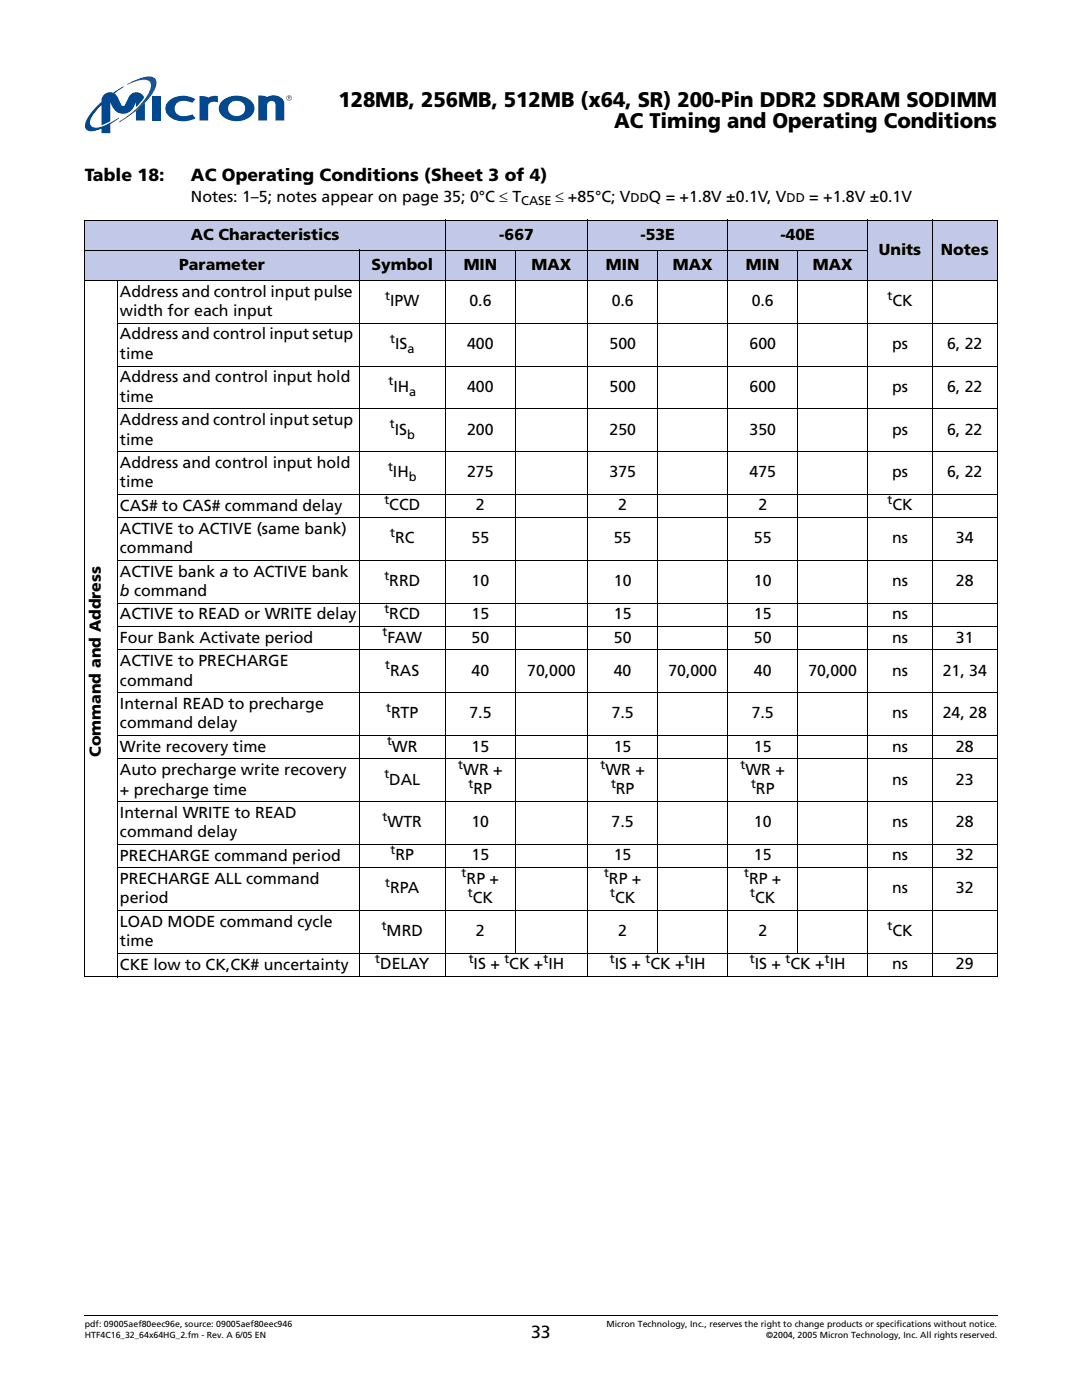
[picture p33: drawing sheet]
<svg xmlns="http://www.w3.org/2000/svg" width="216mm" height="279mm" viewBox="0 0 216 279" stroke-linecap="round" stroke-linejoin="round" font-family="sans-serif">
<defs><g id="words">
<g font-size="4.2">
<text x="67.5" y="21.3">128MB, 256MB, 512MB (x64, SR) 200-Pin DDR2 SDRAM SODIMM</text>
<text x="122.5" y="25.5">AC Timing and Operating Conditions</text>
</g>
<g font-size="3.5">
<text x="16.9" y="36.2">Table 18:</text>
<text x="38.1" y="36.2">AC Operating Conditions (Sheet 3 of 4)</text>
<text x="106" y="267">33</text>
</g>
<g font-size="3.2">
<text x="38.1" y="40.2">Notes: 1–5; notes appear on page 35; 0°C ≤ T</text>
<text x="110.8" y="40.2">≤ +85°C; V</text>
<text x="129.5" y="40.2">Q = +1.8V ±0.1V, V</text>
<text x="161.5" y="40.2">= +1.8V ±0.1V</text>
<text x="38.1" y="47.9">AC Characteristics</text>
<text x="99.6" y="47.9">-667</text>
<text x="127.8" y="47.9">-53E</text>
<text x="155.7" y="47.9">-40E</text>
<text x="35.8" y="53.8">Parameter</text>
<text x="74.1" y="53.8">Symbol</text>
<text x="92.5" y="53.8">MIN</text>
<text x="106.1" y="53.8">MAX</text>
<text x="120.9" y="53.8">MIN</text>
<text x="134.3" y="53.8">MAX</text>
<text x="148.8" y="53.8">MIN</text>
<text x="162.2" y="53.8">MAX</text>
<text x="175.4" y="50.8">Units</text>
<text x="187.7" y="50.8">Notes</text>
<text x="23.9" y="59.2">Address and control input pulse</text>
<text x="23.9" y="63.1">width for each input</text>
<text x="77.9" y="61.1">IPW</text>
<text x="93.7" y="61.1">0.6</text>
<text x="122.1" y="61.1">0.6</text>
<text x="150" y="61.1">0.6</text>
<text x="178.1" y="61.1">CK</text>
<text x="23.9" y="67.8">Address and control input setup</text>
<text x="23.9" y="71.6">time</text>
<text x="78.8" y="69.7">IS</text>
<text x="93.2" y="69.7">400</text>
<text x="121.6" y="69.7">500</text>
<text x="149.6" y="69.7">600</text>
<text x="178" y="69.7">ps</text>
<text x="189" y="69.7">6, 22</text>
<text x="23.9" y="76.3">Address and control input hold</text>
<text x="23.9" y="80.2">time</text>
<text x="78.5" y="78.2">IH</text>
<text x="93.2" y="78.2">400</text>
<text x="121.6" y="78.2">500</text>
<text x="149.6" y="78.2">600</text>
<text x="178" y="78.2">ps</text>
<text x="189" y="78.2">6, 22</text>
<text x="23.9" y="84.8">Address and control input setup</text>
<text x="23.9" y="88.7">time</text>
<text x="78.8" y="86.7">IS</text>
<text x="93.2" y="86.7">200</text>
<text x="121.6" y="86.7">250</text>
<text x="149.6" y="86.7">350</text>
<text x="178" y="86.7">ps</text>
<text x="189" y="86.7">6, 22</text>
<text x="23.9" y="93.4">Address and control input hold</text>
<text x="78.4" y="95.3">IH</text>
<text x="93.2" y="95.3">275</text>
<text x="121.6" y="95.3">375</text>
<text x="149.6" y="95.3">475</text>
<text x="178" y="95.3">ps</text>
<text x="189" y="95.3">6, 22</text>
<text x="23.9" y="97.2">time</text>
<text x="23.9" y="101.9">CAS# to CAS# command delay</text>
<text x="77.7" y="101.9">CCD</text>
<text x="95" y="101.9">2</text>
<text x="123.4" y="101.9">2</text>
<text x="151.3" y="101.9">2</text>
<text x="178.1" y="101.9">CK</text>
<text x="23.9" y="106.6">ACTIVE to ACTIVE (same bank)</text>
<text x="23.9" y="110.4">command</text>
<text x="78.8" y="108.5">RC</text>
<text x="94.1" y="108.5">55</text>
<text x="122.5" y="108.5">55</text>
<text x="150.4" y="108.5">55</text>
<text x="178" y="108.5">ns</text>
<text x="190.7" y="108.5">34</text>
<text x="23.9" y="119">b command</text>
<text x="23.9" y="115.1">ACTIVE bank a to ACTIVE bank</text>
<text x="77.7" y="117">RRD</text>
<text x="94.1" y="117">10</text>
<text x="122.5" y="117">10</text>
<text x="150.4" y="117">10</text>
<text x="178" y="117">ns</text>
<text x="190.7" y="117">28</text>
<text x="23.9" y="123.6">ACTIVE to READ or WRITE delay</text>
<text x="77.7" y="123.6">RCD</text>
<text x="94.1" y="123.6">15</text>
<text x="122.5" y="123.6">15</text>
<text x="150.4" y="123.6">15</text>
<text x="178" y="123.6">ns</text>
<text x="23.9" y="128.3">Four Bank Activate period</text>
<text x="77.3" y="128.2">FAW</text>
<text x="94.1" y="128.2">50</text>
<text x="122.5" y="128.2">50</text>
<text x="150.4" y="128.2">50</text>
<text x="178" y="128.2">ns</text>
<text x="190.7" y="128.2">31</text>
<text x="23.9" y="132.9">ACTIVE to PRECHARGE</text>
<text x="23.9" y="136.8">command</text>
<text x="77.9" y="134.9">RAS</text>
<text x="94.1" y="134.9">40</text>
<text x="105.2" y="134.9">70,000</text>
<text x="122.5" y="134.9">40</text>
<text x="133.4" y="134.9">70,000</text>
<text x="150.4" y="134.9">40</text>
<text x="161.3" y="134.9">70,000</text>
<text x="178" y="134.9">ns</text>
<text x="188.1" y="134.9">21, 34</text>
<text x="23.9" y="141.5">Internal READ to precharge</text>
<text x="78.1" y="143.4">RTP</text>
<text x="93.7" y="143.4">7.5</text>
<text x="122.1" y="143.4">7.5</text>
<text x="150" y="143.4">7.5</text>
<text x="178" y="143.4">ns</text>
<text x="188.1" y="143.4">24, 28</text>
<text x="23.9" y="145.4">command delay</text>
<text x="78.2" y="150">WR</text>
<text x="94.1" y="150">15</text>
<text x="122.5" y="150">15</text>
<text x="150.4" y="150">15</text>
<text x="178" y="150">ns</text>
<text x="190.7" y="150">28</text>
<text x="20.1" y="151" transform="rotate(-90 20.1 151)">Command and Address</text>
<text x="23.9" y="150">Write recovery time</text>
<text x="23.9" y="154.7">Auto precharge write recovery</text>
<text x="92.4" y="154.6">WR +</text>
<text x="120.8" y="154.6">WR +</text>
<text x="148.7" y="154.6">WR +</text>
<text x="23.9" y="158.6">+ precharge time</text>
<text x="77.7" y="156.6">DAL</text>
<text x="94.5" y="158.5">RP</text>
<text x="122.9" y="158.5">RP</text>
<text x="150.8" y="158.5">RP</text>
<text x="178" y="156.6">ns</text>
<text x="190.7" y="156.6">23</text>
<text x="23.9" y="163.2">Internal WRITE to READ</text>
<text x="23.9" y="167.1">command delay</text>
<text x="77.3" y="165.1">WTR</text>
<text x="94.1" y="165.1">10</text>
<text x="122" y="165.1">7.5</text>
<text x="150.4" y="165.1">10</text>
<text x="178" y="165.1">ns</text>
<text x="190.7" y="165.1">28</text>
<text x="23.9" y="171.7">PRECHARGE command period</text>
<text x="78.9" y="171.7">RP</text>
<text x="94.1" y="171.7">15</text>
<text x="122.5" y="171.7">15</text>
<text x="150.4" y="171.7">15</text>
<text x="178" y="171.7">ns</text>
<text x="190.7" y="171.7">32</text>
<text x="23.9" y="176.4">PRECHARGE ALL command</text>
<text x="77.8" y="178.3">RPA</text>
<text x="93.1" y="176.4">RP +</text>
<text x="121.5" y="176.4">RP +</text>
<text x="149.5" y="176.4">RP +</text>
<text x="178" y="178.3">ns</text>
<text x="190.7" y="178.3">32</text>
<text x="23.9" y="185">LOAD MODE command cycle</text>
<text x="23.9" y="180.3">period</text>
<text x="94.3" y="180.3">CK</text>
<text x="122.7" y="180.3">CK</text>
<text x="150.7" y="180.3">CK</text>
<text x="23.9" y="188.8">time</text>
<text x="77.2" y="186.9">MRD</text>
<text x="95" y="186.9">2</text>
<text x="123.4" y="186.9">2</text>
<text x="151.3" y="186.9">2</text>
<text x="178.1" y="186.9">CK</text>
<text x="23.9" y="193.5">CKE low to CK,CK# uncertainty</text>
<text x="75.9" y="193.4">DELAY</text>
<text x="94.5" y="193.4">IS + CK + IH</text>
<text x="122.7" y="193.4">IS + CK + IH</text>
<text x="150.6" y="193.4">IS + CK + IH</text>
<text x="178" y="193.4">ns</text>
<text x="190.7" y="193.4">29</text>
</g>
<g font-size="2.5">
<text x="104" y="41">CASE</text>
<text x="125.8" y="40.2">DD</text>
<text x="156.9" y="40.2">DD</text>
<text x="76.9" y="59.8">t</text>
<text x="177.1" y="59.8">t</text>
<text x="77.9" y="68.4">t</text>
<text x="81.3" y="70.4">a</text>
<text x="77.5" y="76.9">t</text>
<text x="81.6" y="79">a</text>
<text x="77.8" y="85.4">t</text>
<text x="81.2" y="87.5">b</text>
<text x="77.4" y="94">t</text>
<text x="76.7" y="100.6">t</text>
<text x="81.6" y="96.1">b</text>
<text x="177.1" y="100.6">t</text>
<text x="77.9" y="107.2">t</text>
<text x="76.7" y="115.7">t</text>
<text x="76.7" y="122.3">t</text>
<text x="76.3" y="127">t</text>
<text x="76.9" y="133.6">t</text>
<text x="77.1" y="142.1">t</text>
<text x="77.2" y="148.7">t</text>
<text x="76.7" y="155.3">t</text>
<text x="91.4" y="153.4">t</text>
<text x="119.8" y="153.4">t</text>
<text x="147.8" y="153.4">t</text>
<text x="93.5" y="157.2">t</text>
<text x="121.9" y="157.2">t</text>
<text x="149.9" y="157.2">t</text>
<text x="76.3" y="163.9">t</text>
<text x="77.9" y="170.5">t</text>
<text x="76.8" y="177">t</text>
<text x="92.1" y="175.1">t</text>
<text x="93.3" y="179">t</text>
<text x="120.5" y="175.1">t</text>
<text x="121.7" y="179">t</text>
<text x="148.5" y="175.1">t</text>
<text x="149.7" y="179">t</text>
<text x="76.2" y="185.6">t</text>
<text x="177.1" y="185.6">t</text>
<text x="74.9" y="192.2">t</text>
<text x="93.5" y="192.2">t</text>
<text x="100.6" y="192.2">t</text>
<text x="108.5" y="192.2">t</text>
<text x="121.7" y="192.2">t</text>
<text x="128.8" y="192.2">t</text>
<text x="136.6" y="192.2">t</text>
<text x="149.6" y="192.2">t</text>
<text x="156.8" y="192.2">t</text>
<text x="164.6" y="192.2">t</text>
</g>
<g font-size="1.8">
<text x="16.9" y="264.9">pdf: 09005aef80eec96e, source: 09005aef80eec946</text>
<text x="16.9" y="267">HTF4C16_32_64x64HG_2.fm - Rev. A 6/05 EN</text>
<text x="121" y="264.9">Micron Technology, Inc., reserves the right to change products or specifications without notice.</text>
<text x="152.9" y="267">©2004, 2005 Micron Technology, Inc. All rights reserved.</text>
</g>
</g></defs>
<path d="M16.8 262.4l.1 .2z" fill="#000"/>
<path d="M16.9 262.5h182.2" fill="none" stroke="#000" stroke-width=".2"/>
<g fill="#fff">
<path d="M16.9 28h182.1v1.7h-182.1z"/>
<path d="M16.9 15.3h41.5v11.3h-41.5z"/>
</g>
<g fill="#004990">
<path d="M33.8 20a4.6 4.6 0 0 1 5.2-.2l-.6 .7a2.9 2.9 0 0 0-3.3 .3 1.6 1.6 0 0 0 .1 1.8 1.6 1.6 0 0 0 1.8 .6l1.4-.4 .6 .8a4.7 4.7 0 0 1-5.6-.8 2.01 2.01 0 0 1 .4-2.8z"/>
<path d="M51.5 19.1a2.24 2.24 0 0 1 1.8 .3l.6-.3a2.42 2.42 0 0 1 2.7 1.1l.1 3.9h-1.7v-3.3a.85 .85 0 0 0-1-.7 .85 .85 0 0 0-.7 .9v3.1h-1.8z"/>
<path d="M30.4 19.2h1.7v4.9h-1.7z"/>
<path d="M39.8 19.2l1.3 .1 .4 .2 1-.4 1 .1v1.2l-.5-.1a1.18 1.18 0 0 0-1.5 .8v3h-1.7z"/>
<path d="M27.1 22.1l1.8-1.6v3.6h-1.8z"/>
<path d="M46.1 20.5a1.68 1.68 0 0 1 2.1-.1 1.68 1.68 0 0 1 .5 2.1 1.69 1.69 0 0 1-2.3 .5 1.69 1.69 0 0 1-.6-2.2zM44.5 20a2.11 2.11 0 0 0 .5 3.7 4.4 4.4 0 0 0 5.4-.9 2.13 2.13 0 0 0-1-3.2 4.6 4.6 0 0 0-4.9 .4z"/>
</g>
<path d="M25.4 16.8a9.2 9.2 0 0 1 4.9-1.5 1.26 1.26 0 0 1 .8 1.8 14 14 0 0 1-4.9 5.7l-2.5 1.6 .4-.4a14.8 14.8 0 0 0 5.9-6.3 1.22 1.22 0 0 0-.1-1.3 1.22 1.22 0 0 0-1.3-.5l-1.2 .2-2 .8z" fill="#00817a"/>
<g fill="#004990">
<path d="M20.7 18.9a2.18 2.18 0 0 1 1.9-.4l2.1-1.3-1.9 1.5 .7 .7 .8 1.6 .4 .1 .3-.2a3.3 3.3 0 0 1 1.5-2.3 1.55 1.55 0 0 1 2.2 1l-1.6 1.8v-1a2.8 2.8 0 0 1-2.5 2.3 2.34 2.34 0 0 1-2.2-1.5l-.4-.8v3.8l-1.8 .8v-4.1l-.7 .8a5 5 0 0 0-1.5 3 1.14 1.14 0 0 0 1.4 .8 18 18 0 0 0 4.4-2l-1.8 1.3v1.8h-1.8v-.9a3.7 3.7 0 0 1-2.8 .3 1.36 1.36 0 0 1-.2-1.8 11.1 11.1 0 0 1 3-3.9 1.78 1.78 0 0 1 .5-1.4z"/>
<path d="M57.1 19.6a.55 .55 0 0 1 1.1 0 .55 .55 0 0 1-1.1 0zM57.2 19.6a.45 .45 0 0 0 .9 0 .45 .45 0 0 0-.9 0zM57.5 19.2l.4 .1-.1 .3 .2 .3-.3-.3-.2 .3zM57.6 19.3v.2h.2v-.2z"/>
</g>
<g fill="#c2c8e8">
<path d="M16.9 44h72v6h-72z"/>
<path d="M88.9 44h28.4v6h-28.4z"/>
<path d="M117.3 44h27.9v6h-27.9z"/>
<path d="M145.2 44h28v6h-28z"/>
<path d="M173.2 44h12.9v12h-12.9z"/>
<path d="M186.1 44h12.8v12h-12.8z"/>
<path d="M16.9 50h54.8v6h-54.8z"/>
<path d="M71.7 50h17.2v6h-17.2z"/>
<path d="M88.9 50h13.9v6h-13.9z"/>
<path d="M102.8 50h14.5v6h-14.5z"/>
<path d="M117.3 50h13.9v6h-13.9z"/>
<path d="M131.2 50h14v6h-14z"/>
<path d="M145.2 50h14v6h-14z"/>
<path d="M159.2 50h14v6h-14z"/>
</g>
<g fill="none" stroke="#000" stroke-width=".2">
<path d="M16.8 44h182.2M16.8 50h156.4M16.8 56h182.2M16.9 44v150.8M23.3 55.9v139.1M71.7 49.9v145.1M88.9 43.9v151.1M102.8 49.9v140.4M117.3 43.9v151.1M131.2 49.9v140.4M145.2 43.9v151.1M159.2 49.9v140.4"/>
<path d="M173.2 43.9v151.1M186.1 43.9v151.1M198.9 44v150.8M23.3 64.5h175.7M23.3 73h175.7M23.3 81.6h175.7M23.3 90.1h175.7M23.3 98.7h175.7M23.3 103.3h175.7M23.3 111.8h175.7M23.3 120.4h175.7M23.3 125h175.7"/>
<path d="M23.3 129.7h175.7M23.3 138.2h175.7M23.3 146.8h175.7M23.3 151.4h175.7M23.3 160h175.7M23.3 168.5h175.7M23.3 173.2h175.7M16.8 194.9h182.2M23.3 181.7h175.7M23.3 190.2h175.7"/>
</g>
<use href="#words"/>
</svg>
